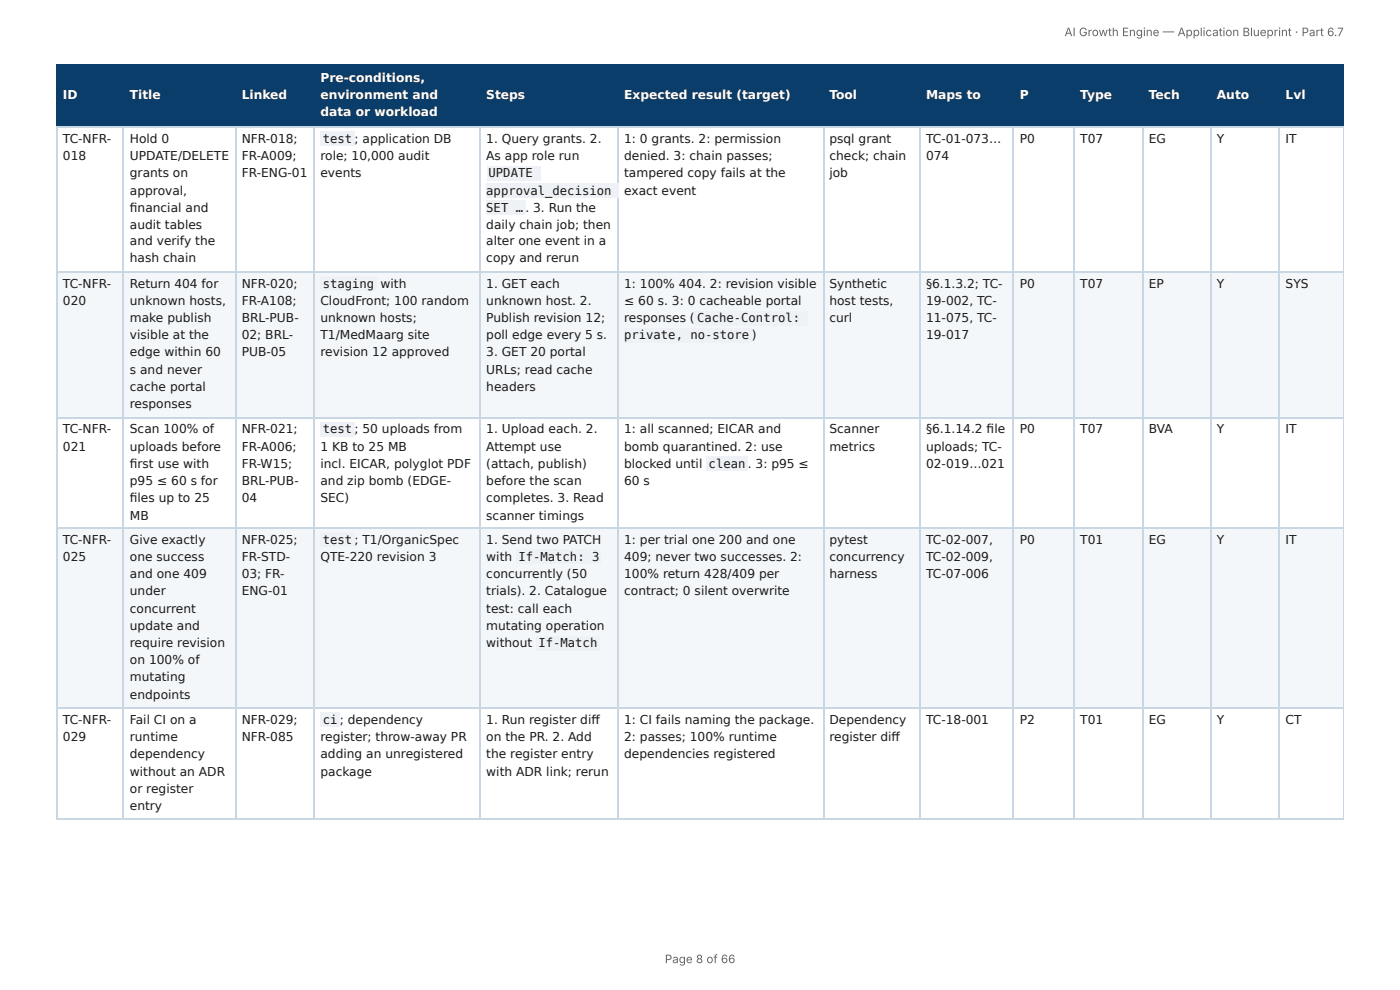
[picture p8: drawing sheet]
<svg xmlns="http://www.w3.org/2000/svg" width="297mm" height="210mm" viewBox="0 0 297 210" stroke-linecap="round" stroke-linejoin="round" font-family="sans-serif">
<defs><g id="words">
<g font-size="2.6" fill="#fff">
<text x="68.1" y="17.4">Pre-conditions,</text>
<text x="13.4" y="21.1">ID</text>
<text x="27.6" y="21.1">Title</text>
<text x="51.3" y="21.1">Linked</text>
<text x="68.1" y="21.1">environment and</text>
<text x="103.3" y="21.1">Steps</text>
<text x="132.6" y="21.1">Expected result (target)</text>
<text x="176.2" y="21.1">Tool</text>
<text x="196.7" y="21.1">Maps to</text>
<text x="216.6" y="21.1">P</text>
<text x="229.5" y="21.1">Type</text>
<text x="244" y="21.1">Tech</text>
<text x="258.5" y="21.1">Auto</text>
<text x="273.1" y="21.1">Lvl</text>
<text x="68.1" y="24.7">data or workload</text>
</g>
<g font-size="2.6" fill="#1a1a1a">
<text x="13.4" y="30.3">TC-NFR-</text>
<text x="13.4" y="34">018</text>
<text x="27.6" y="30.3">Hold 0</text>
<text x="27.6" y="34">UPDATE/DELETE</text>
<text x="51.3" y="30.3">NFR-018;</text>
<text x="51.3" y="34">FR-A009;</text>
<text x="68.1" y="34">role; 10,000 audit</text>
<text x="68.5" y="30.3">test ; application DB</text>
<text x="103.3" y="30.3">1. Query grants. 2.</text>
<text x="103.3" y="34">As app role run</text>
<text x="132.6" y="30.3">1: 0 grants. 2: permission</text>
<text x="132.6" y="34">denied. 3: chain passes;</text>
<text x="176.2" y="30.3">psql grant</text>
<text x="176.2" y="34">check; chain</text>
<text x="196.7" y="30.3">TC-01-073…</text>
<text x="196.7" y="34">074</text>
<text x="216.6" y="30.3">P0</text>
<text x="229.5" y="30.3">T07</text>
<text x="244" y="30.3">EG</text>
<text x="258.5" y="30.3">Y</text>
<text x="273.1" y="30.3">IT</text>
<text x="27.6" y="37.7">grants on</text>
<text x="27.6" y="41.3">approval,</text>
<text x="51.3" y="37.7">FR-ENG-01</text>
<text x="68.1" y="37.7">events</text>
<text x="103.3" y="41.3">approval_decision</text>
<text x="103.8" y="37.7">UPDATE</text>
<text x="132.6" y="37.7">tampered copy fails at the</text>
<text x="132.6" y="41.3">exact event</text>
<text x="176.2" y="37.7">job</text>
<text x="27.6" y="45">fi nancial and</text>
<text x="103.3" y="45">SET … .</text>
<text x="113.2" y="45">3. Run the</text>
<text x="27.6" y="48.6">audit tables</text>
<text x="27.6" y="52">and verify the</text>
<text x="103.3" y="48.6">daily chain job; then</text>
<text x="103.3" y="52">alter one event in a</text>
<text x="27.6" y="55.7">hash chain</text>
<text x="103.3" y="55.7">copy and rerun</text>
<text x="13.4" y="61.1">TC-NFR-</text>
<text x="13.4" y="64.7">020</text>
<text x="27.6" y="61.1">Return 404 for</text>
<text x="27.6" y="64.7">unknown hosts,</text>
<text x="51.3" y="61.1">NFR-020;</text>
<text x="51.3" y="64.7">FR-A108;</text>
<text x="68.1" y="64.7">CloudFront; 100 random</text>
<text x="68.5" y="61.1">staging</text>
<text x="80.8" y="61.1">with</text>
<text x="103.3" y="61.1">1. GET each</text>
<text x="103.3" y="64.7">unknown host. 2.</text>
<text x="132.6" y="61.1">1: 100% 404. 2: revision visible</text>
<text x="132.6" y="64.7">≤ 60 s. 3: 0 cacheable portal</text>
<text x="176.2" y="61.1">Synthetic</text>
<text x="176.2" y="64.7">host tests,</text>
<text x="196.7" y="61.1">§6.1.3.2; TC-</text>
<text x="196.7" y="64.7">19-002, TC-</text>
<text x="216.6" y="61.1">P0</text>
<text x="229.5" y="61.1">T07</text>
<text x="244" y="61.1">EP</text>
<text x="258.5" y="61.1">Y</text>
<text x="273.1" y="61.1">SYS</text>
<text x="27.6" y="68.4">make publish</text>
<text x="51.3" y="68.4">BRL-PUB-</text>
<text x="68.1" y="68.4">unknown hosts;</text>
<text x="103.3" y="68.4">Publish revision 12;</text>
<text x="132.6" y="68.4">responses (</text>
<text x="148" y="68.4">Cache-Control:</text>
<text x="176.2" y="68.4">curl</text>
<text x="196.7" y="68.4">11-075, TC-</text>
<text x="27.6" y="72">visible at the</text>
<text x="27.6" y="75.7">edge within 60</text>
<text x="51.3" y="72">02; BRL-</text>
<text x="51.3" y="75.7">PUB-05</text>
<text x="68.1" y="72">T1/MedMaarg site</text>
<text x="68.1" y="75.7">revision 12 approved</text>
<text x="103.3" y="72">poll edge every 5 s.</text>
<text x="103.3" y="75.7">3. GET 20 portal</text>
<text x="132.6" y="72">private, no-store )</text>
<text x="196.7" y="72">19-017</text>
<text x="27.6" y="79.4">s and never</text>
<text x="27.6" y="83">cache portal</text>
<text x="103.3" y="79.4">URLs; read cache</text>
<text x="103.3" y="83">headers</text>
<text x="27.6" y="86.7">responses</text>
<text x="13.4" y="92">TC-NFR-</text>
<text x="13.4" y="95.7">021</text>
<text x="27.6" y="92">Scan 100% of</text>
<text x="27.6" y="95.7">uploads before</text>
<text x="51.3" y="92">NFR-021;</text>
<text x="51.3" y="95.7">FR-A006;</text>
<text x="68.1" y="95.7">1 KB to 25 MB</text>
<text x="68.5" y="92">test ; 50 uploads from</text>
<text x="103.3" y="92">1. Upload each. 2.</text>
<text x="103.3" y="95.7">Attempt use</text>
<text x="132.6" y="92">1: all scanned; EICAR and</text>
<text x="132.6" y="95.7">bomb quarantined. 2: use</text>
<text x="176.2" y="92">Scanner</text>
<text x="176.2" y="95.7">metrics</text>
<text x="196.7" y="92">§6.1.14.2 fi le</text>
<text x="196.7" y="95.7">uploads; TC-</text>
<text x="216.6" y="92">P0</text>
<text x="229.5" y="92">T07</text>
<text x="244" y="92">BVA</text>
<text x="258.5" y="92">Y</text>
<text x="273.1" y="92">IT</text>
<text x="27.6" y="99.4">fi rst use with</text>
<text x="51.3" y="99.4">FR-W15;</text>
<text x="68.1" y="99.4">incl. EICAR, polyglot PDF</text>
<text x="103.3" y="99.4">(attach, publish)</text>
<text x="132.6" y="99.4">blocked until</text>
<text x="150.5" y="99.4">clean</text>
<text x="158.8" y="99.4">. 3: p95 ≤</text>
<text x="196.7" y="99.4">02-019…021</text>
<text x="27.6" y="103">p95 ≤ 60 s for</text>
<text x="27.6" y="106.7">fi les up to 25</text>
<text x="51.3" y="103">BRL-PUB-</text>
<text x="51.3" y="106.7">04</text>
<text x="68.1" y="103">and zip bomb (EDGE-</text>
<text x="68.1" y="106.7">SEC)</text>
<text x="103.3" y="103">before the scan</text>
<text x="103.3" y="106.7">completes. 3. Read</text>
<text x="132.6" y="103">60 s</text>
<text x="27.6" y="110.3">MB</text>
<text x="103.3" y="110.3">scanner timings</text>
<text x="13.4" y="115.4">TC-NFR-</text>
<text x="13.4" y="119.1">025</text>
<text x="27.6" y="115.4">Give exactly</text>
<text x="27.6" y="119.1">one success</text>
<text x="51.3" y="115.4">NFR-025;</text>
<text x="51.3" y="119.1">FR-STD-</text>
<text x="68.1" y="119.1">QTE-220 revision 3</text>
<text x="68.5" y="115.4">test ; T1/OrganicSpec</text>
<text x="103.3" y="115.4">1. Send two PATCH</text>
<text x="103.3" y="119.1">with</text>
<text x="110.1" y="119.1">If-Match: 3</text>
<text x="132.6" y="115.4">1: per trial one 200 and one</text>
<text x="132.6" y="119.1">409; never two successes. 2:</text>
<text x="176.2" y="115.4">pytest</text>
<text x="176.2" y="119.1">concurrency</text>
<text x="196.7" y="115.4">TC-02-007,</text>
<text x="196.7" y="119.1">TC-02-009,</text>
<text x="216.6" y="115.4">P0</text>
<text x="229.5" y="115.4">T01</text>
<text x="244" y="115.4">EG</text>
<text x="258.5" y="115.4">Y</text>
<text x="273.1" y="115.4">IT</text>
<text x="27.6" y="122.8">and one 409</text>
<text x="51.3" y="122.8">03; FR-</text>
<text x="103.3" y="122.8">concurrently (50</text>
<text x="132.6" y="122.8">100% return 428/409 per</text>
<text x="176.2" y="122.8">harness</text>
<text x="196.7" y="122.8">TC-07-006</text>
<text x="27.6" y="126.4">under</text>
<text x="27.6" y="130.1">concurrent</text>
<text x="51.3" y="126.4">ENG-01</text>
<text x="103.3" y="126.4">trials). 2. Catalogue</text>
<text x="103.3" y="130.1">test: call each</text>
<text x="132.6" y="126.4">contract; 0 silent overwrite</text>
<text x="27.6" y="133.7">update and</text>
<text x="27.6" y="137.4">require revision</text>
<text x="103.3" y="133.7">mutating operation</text>
<text x="103.3" y="137.4">without</text>
<text x="114.4" y="137.4">If-Match</text>
<text x="27.6" y="141.1">on 100% of</text>
<text x="27.6" y="144.7">mutating</text>
<text x="27.6" y="148.4">endpoints</text>
<text x="13.4" y="153.7">TC-NFR-</text>
<text x="27.6" y="153.7">Fail CI on a</text>
<text x="51.3" y="153.7">NFR-029;</text>
<text x="68.5" y="153.7">ci</text>
<text x="72.2" y="153.7">; dependency</text>
<text x="103.3" y="153.7">1. Run register diff</text>
<text x="132.6" y="153.7">1: CI fails naming the package.</text>
<text x="176.2" y="153.7">Dependency</text>
<text x="196.7" y="153.7">TC-18-001</text>
<text x="216.6" y="153.7">P2</text>
<text x="229.5" y="153.7">T01</text>
<text x="244" y="153.7">EG</text>
<text x="258.5" y="153.7">Y</text>
<text x="273.1" y="153.7">CT</text>
<text x="13.4" y="157.4">029</text>
<text x="27.6" y="157.4">runtime</text>
<text x="27.6" y="161.1">dependency</text>
<text x="51.3" y="157.4">NFR-085</text>
<text x="68.1" y="157.4">register; throw-away PR</text>
<text x="68.1" y="161.1">adding an unregistered</text>
<text x="103.3" y="157.4">on the PR. 2. Add</text>
<text x="103.3" y="161.1">the register entry</text>
<text x="132.6" y="157.4">2: passes; 100% runtime</text>
<text x="132.6" y="161.1">dependencies registered</text>
<text x="176.2" y="157.4">register diff</text>
<text x="27.6" y="164.7">without an ADR</text>
<text x="68.1" y="164.7">package</text>
<text x="103.3" y="164.7">with ADR link; rerun</text>
<text x="27.6" y="168.4">or register</text>
<text x="27.6" y="172">entry</text>
</g>
<g font-size="2.5" fill="#666">
<text x="226.1" y="7.7">AI Growth Engine — Application Blueprint · Part 6.7</text>
<text x="141.2" y="204.5">Page 8 of 66</text>
</g>
</g></defs>
<g fill="#0b3d6b">
<path d="M12.2 14h14.1v12.9h-14.1z"/>
<path d="M26.3 14h23.6v12.9h-23.6z"/>
<path d="M49.9 14h16.9v12.9h-16.9z"/>
<path d="M66.8 14h35.1v12.9h-35.1z"/>
<path d="M101.9 14h29.3v12.9h-29.3z"/>
<path d="M131.2 14h43.6v12.9h-43.6z"/>
<path d="M174.8 14h20.5v12.9h-20.5z"/>
<path d="M195.3 14h20v12.9h-20z"/>
<path d="M215.3 14h12.9v12.9h-12.9z"/>
<path d="M228.2 14h14.4v12.9h-14.4z"/>
<path d="M242.6 14h14.6v12.9h-14.6z"/>
<path d="M257.2 14h14.4v12.9h-14.4z"/>
<path d="M271.6 14h13.8v12.9h-13.8z"/>
</g>
<g fill="#f4f7fa">
<path d="M12.2 57.9h14.1v30.7h-14.1z"/>
<path d="M26.3 57.9h23.6v30.7h-23.6z"/>
<path d="M49.9 57.9h16.9v30.7h-16.9z"/>
<path d="M66.8 57.9h35.1v30.7h-35.1z"/>
<path d="M101.9 57.9h29.3v30.7h-29.3z"/>
<path d="M131.2 57.9h43.6v30.7h-43.6z"/>
<path d="M174.8 57.9h20.5v30.7h-20.5z"/>
<path d="M195.3 57.9h20v30.7h-20z"/>
<path d="M215.3 57.9h12.9v30.7h-12.9z"/>
<path d="M228.2 57.9h14.4v30.7h-14.4z"/>
<path d="M242.6 57.9h14.6v30.7h-14.6z"/>
<path d="M257.2 57.9h14.4v30.7h-14.4z"/>
<path d="M271.6 57.9h13.8v30.7h-13.8z"/>
<path d="M12.2 112.3h14.1v38h-14.1z"/>
<path d="M26.3 112.3h23.6v38h-23.6z"/>
<path d="M49.9 112.3h16.9v38h-16.9z"/>
<path d="M66.8 112.3h35.1v38h-35.1z"/>
<path d="M101.9 112.3h29.3v38h-29.3z"/>
<path d="M131.2 112.3h43.6v38h-43.6z"/>
<path d="M174.8 112.3h20.5v38h-20.5z"/>
<path d="M195.3 112.3h20v38h-20z"/>
<path d="M215.3 112.3h12.9v38h-12.9z"/>
<path d="M228.2 112.3h14.4v38h-14.4z"/>
<path d="M242.6 112.3h14.6v38h-14.6z"/>
<path d="M257.2 112.3h14.4v38h-14.4z"/>
<path d="M271.6 112.3h13.8v38h-13.8z"/>
</g>
<g fill="none" stroke="#0b3d6b" stroke-width=".24">
<path d="M11.9 13.9h273.5M12 13.8v13.4M26.2 13.8v13.4M50.1 13.8v13.4M66.7 13.8v13.4M102 13.8v13.4M131.3 13.8v13.4M174.9 13.8v13.4M195.4 13.8v13.4M215.2 13.8v13.4M228.1 13.8v13.4M242.7 13.8v13.4"/>
<path d="M257.1 13.8v13.4M271.7 13.8v13.4M11.9 27h273.5"/>
</g>
<path d="M285.3 13.8v13.4" fill="none" stroke="#0b3d6b" stroke-width=".21"/>
<g fill="none" stroke="#c9d6e3" stroke-width=".24">
<path d="M11.9 27h273.5M12 27.2v146.8M26.2 27.2v146.8M50.1 27.2v146.8M66.7 27.2v146.8M102 27.2v146.8M131.3 27.2v146.8M174.9 27.2v146.8M195.4 27.2v146.8M215.2 27.2v146.8M228.1 27.2v146.8M242.7 27.2v146.8"/>
<path d="M257.1 27.2v146.8M271.7 27.2v146.8M11.9 57.8h273.5M11.9 88.7h273.5M11.9 112.2h273.5M11.9 150.4h273.5M11.9 173.9h273.5"/>
</g>
<path d="M285.3 27.2v146.8" fill="none" stroke="#c9d6e3" stroke-width=".21"/>
<g fill="#eef2f6">
<path d="M68 27.9h7.3v3.2h-7.3z"/>
<path d="M103.4 35.2h11.4v3.2h-11.4z"/>
<path d="M103.4 38.9h28v3.1h-28z"/>
<path d="M103.4 42.5h8.2v3.2h-8.2z"/>
<path d="M68 58.6h11.9v3.2h-11.9z"/>
<path d="M147.5 65.9h24.1v3.2h-24.1z"/>
<path d="M132.6 69.6h27.1v3.2h-27.1z"/>
<path d="M68 89.6h7.3v3.2h-7.3z"/>
<path d="M149.9 96.9h8.8v3.2h-8.8z"/>
<path d="M68 113h7.3v3.2h-7.3z"/>
<path d="M109.7 116.7h18v3.1h-18z"/>
<path d="M113.8 135h13.5v3.1h-13.5z"/>
<path d="M68 151.3h4.1v3.2h-4.1z"/>
</g>
<use href="#words"/>
</svg>
